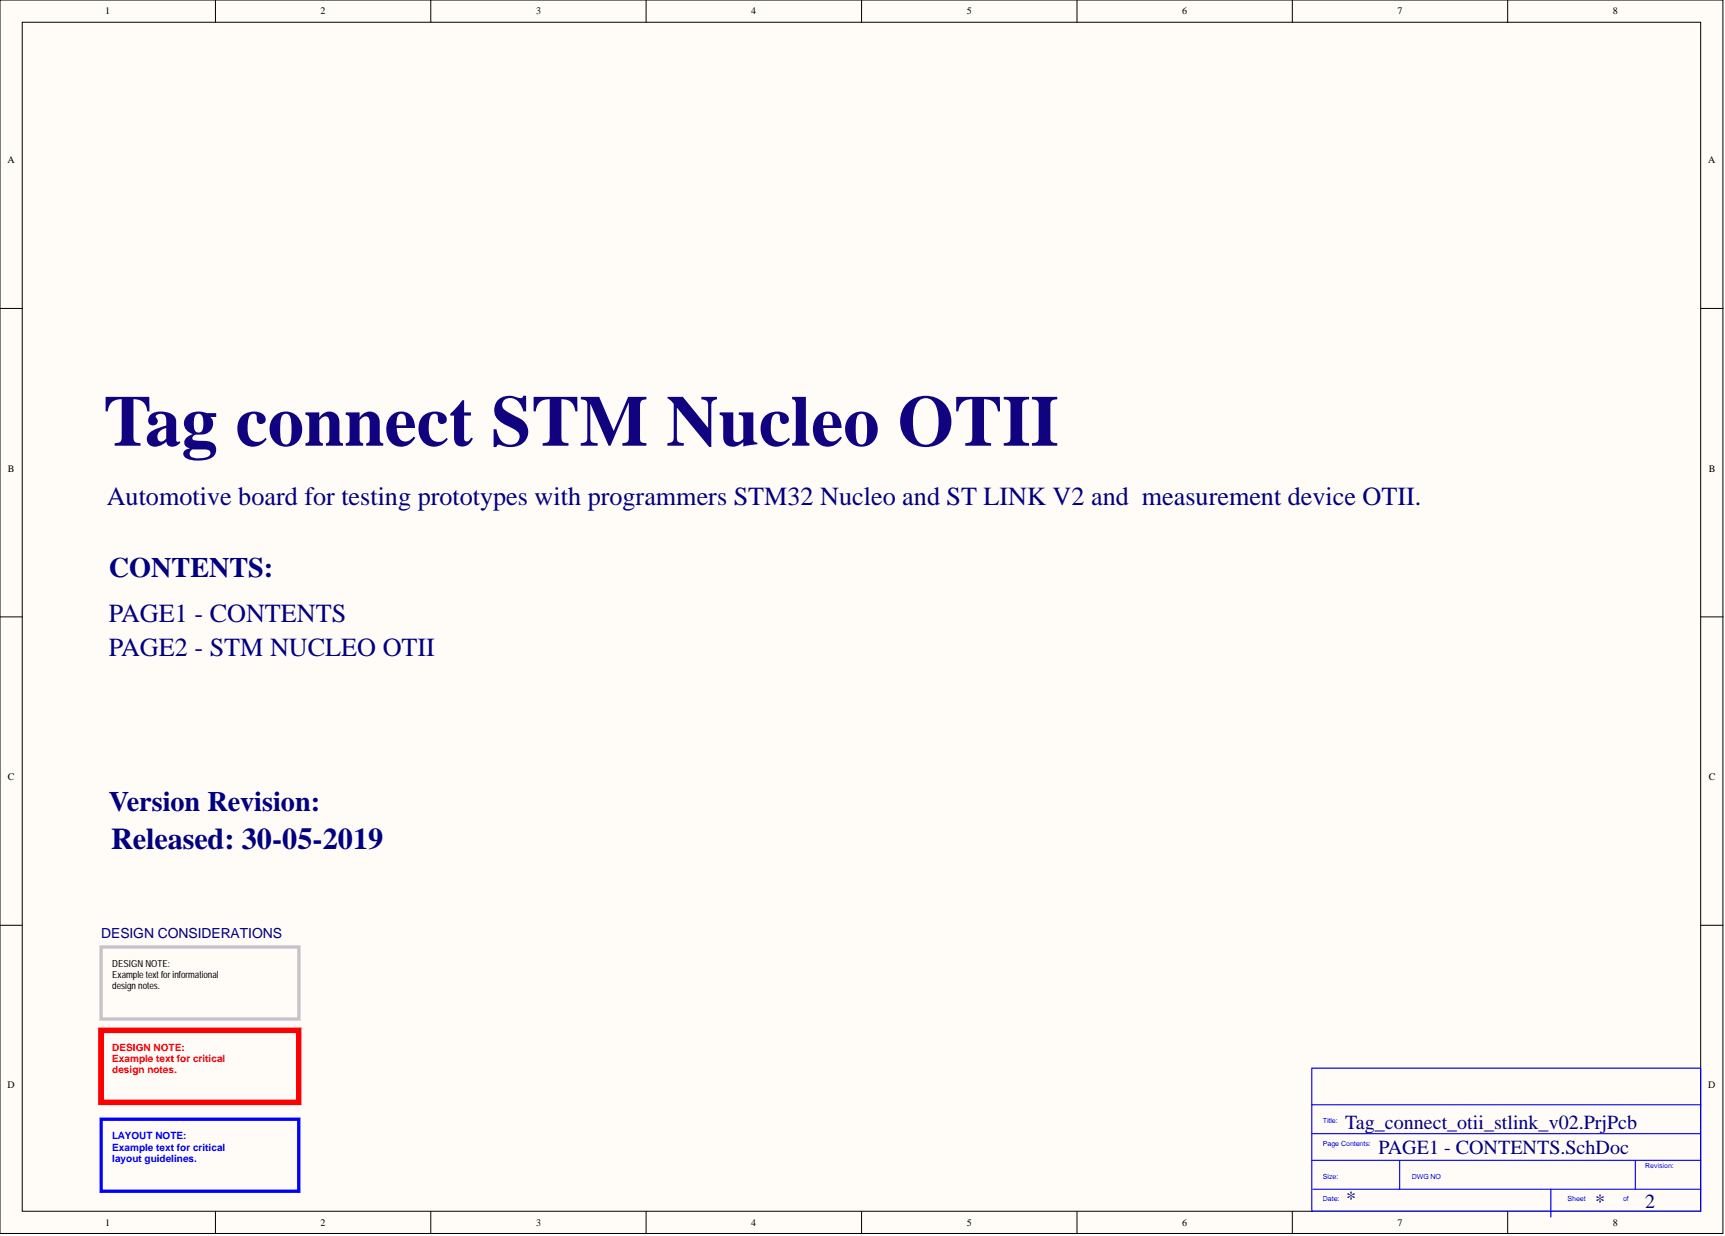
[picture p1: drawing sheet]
<svg xmlns="http://www.w3.org/2000/svg" width="393mm" height="282mm" viewBox="0 0 393 282" stroke-linecap="round" stroke-linejoin="round" font-family="sans-serif">
<defs><g id="words">
<text font-size="16.5" fill="#11037f" x="23.6" y="101.6">Tag connect STM Nucleo OTII</text>
<text font-size="6.9" fill="#000080" x="25.3" y="193.7">Released: 30-05-2019</text>
<g font-size="6.4" fill="#000080">
<text x="24.8" y="131.7">CONTENTS:</text>
<text x="24.8" y="184.9">Version Revision:</text>
</g>
<g font-size="6" fill="#000080">
<text x="24.3" y="115.1">Automotive board for testing prototypes with programmers STM32 Nucleo and ST LINK V2 and measurement device OTII.</text>
<text x="24.8" y="141.9">PAGE1 - CONTENTS</text>
<text x="24.8" y="149.5">PAGE2 - STM NUCLEO OTII</text>
</g>
<g font-size="4.6" fill="#000080">
<text x="306.7" y="257.6">Tag_connect_otii_stlink_v02.PrjPcb</text>
<text x="314.3" y="263.1">PAGE1 - CONTENTS.SchDoc</text>
<text x="307" y="274.8">*</text>
<text x="363.8" y="275.6">*</text>
<text x="375.2" y="275.6">2</text>
</g>
<text font-size="3.2" fill="#000080" x="23.1" y="214">DESIGN CONSIDERATIONS</text>
<g font-size="2.3">
<text x="24" y="3.3">1</text>
<text x="73.1" y="3.3">2</text>
<text x="122.2" y="3.3">3</text>
<text x="171.3" y="3.3">4</text>
<text x="220.5" y="3.3">5</text>
<text x="269.6" y="3.3">6</text>
<text x="318.7" y="3.3">7</text>
<text x="367.8" y="3.3">8</text>
<text x="1.7" y="37.2">A</text>
<text x="389.5" y="37.2">A</text>
<text x="1.8" y="107.6">B</text>
<text x="389.6" y="107.6">B</text>
<text x="1.8" y="177.9">C</text>
<text x="389.6" y="177.9">C</text>
<text x="1.7" y="248.2">D</text>
<text x="389.5" y="248.2">D</text>
<text x="24" y="279.6">1</text>
<text x="73.1" y="279.6">2</text>
<text x="122.2" y="279.6">3</text>
<text x="171.3" y="279.6">4</text>
<text x="220.5" y="279.6">5</text>
<text x="269.6" y="279.6">6</text>
<text x="318.7" y="279.6">7</text>
<text x="367.8" y="279.6">8</text>
</g>
<g font-size="2.3" fill="#f00">
<text x="25.6" y="239.6">DESIGN NOTE:</text>
<text x="25.6" y="242.1">Example text for critical</text>
<text x="25.6" y="244.6">design notes.</text>
</g>
<g font-size="2.3" fill="#00f">
<text x="25.6" y="259.8">LAYOUT NOTE:</text>
<text x="25.6" y="262.4">Example text for critical</text>
<text x="25.6" y="264.9">layout guidelines.</text>
</g>
<g font-size="2.2">
<text x="25.6" y="220.6">DESIGN NOTE:</text>
<text x="25.6" y="223.1">Example text for informational</text>
<text x="25.6" y="225.6">design notes.</text>
</g>
<g font-size="1.6" fill="#00f">
<text x="301.7" y="256.2">Title:</text>
<text x="301.7" y="261.2">Page Contents:</text>
<text x="301.7" y="268.8">Size:</text>
<text x="321.9" y="268.8">DWG NO</text>
<text x="375.2" y="266.3">Revision:</text>
<text x="301.7" y="273.9">Date:</text>
<text x="357.4" y="273.9">Sheet</text>
<text x="370.1" y="273.9">of</text>
</g>
</g></defs>
<g fill="#fffcf8" stroke="#000" stroke-width=".23">
<path d="M0 0h392.9v281.3h-392.9z"/>
<path d="M5.1 5.1h382.7v271.1h-382.7z"/>
</g>
<g fill="none" stroke="#000" stroke-width=".23">
<path d="M49.1 0v5.1M98.2 0v5.1M147.3 0v5.1M196.5 0v5.1M245.6 0v5.1M294.7 0v5.1M343.8 0v5.1M0 70.3h5.1M387.9 70.3h5M0 140.7h5.1M387.9 140.7h5M0 211h5.1"/>
<path d="M387.9 211h5M49.1 276.3v5M98.2 276.3v5M147.3 276.3v5M196.5 276.3v5M245.6 276.3v5M294.7 276.3v5M343.8 276.3v5"/>
</g>
<path d="M23.1 216h45v16.4h-45z" fill="none" stroke="#c6c3c6" stroke-width=".76"/>
<path d="M23.1 235h45v16.4h-45z" fill="none" stroke="#f00" stroke-width="1.3"/>
<path d="M23.1 255.2h45v16.5h-45z" fill="none" stroke="#00f" stroke-width=".76"/>
<path d="M299.1 243.6h88.7v32.6h-88.7zM299.1 258.5h88.5M299.1 251.9h88.8M299.1 264.6h88.8M299.4 271.2h88.5M319.2 264.6v6.6M353.6 271.2v6.3M372.9 264.6v6.6" fill="none" stroke="#00f" stroke-width=".25"/>
<use href="#words"/>
</svg>
